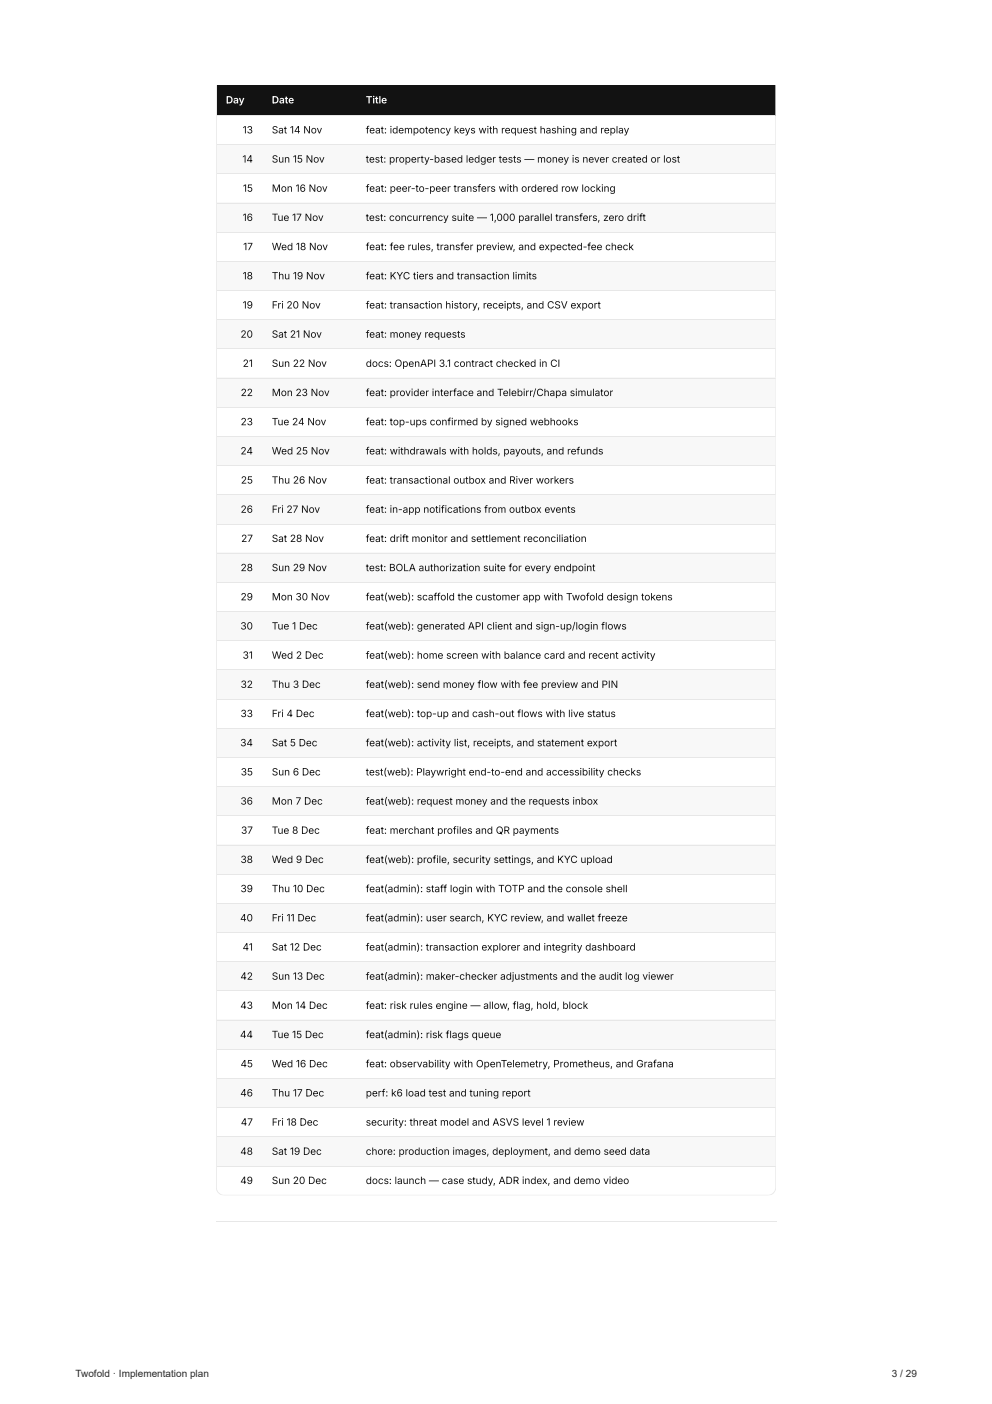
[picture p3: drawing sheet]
<svg xmlns="http://www.w3.org/2000/svg" width="210mm" height="297mm" viewBox="0 0 210 297" stroke-linecap="round" stroke-linejoin="round" font-family="sans-serif">
<defs><g id="words">
<g font-size="2.1" fill="#fff">
<text x="47.8" y="21.9">Day</text>
<text x="57.5" y="21.9">Date</text>
<text x="77.4" y="21.9">Title</text>
</g>
<g font-size="2.1" fill="#0b1220">
<text x="51.3" y="28.2">13</text>
<text x="57.5" y="28.2">Sat 14 Nov</text>
<text x="77.4" y="28.2">feat: idempotency keys with request hashing and replay</text>
<text x="51.3" y="34.4">14</text>
<text x="57.5" y="34.4">Sun 15 Nov</text>
<text x="77.4" y="34.4">test: property-based ledger tests — money is never created or lost</text>
<text x="51.4" y="40.6">15</text>
<text x="57.5" y="40.6">Mon 16 Nov</text>
<text x="77.4" y="40.6">feat: peer-to-peer transfers with ordered row locking</text>
<text x="51.3" y="46.7">16</text>
<text x="57.5" y="46.7">Tue 17 Nov</text>
<text x="77.4" y="46.7">test: concurrency suite — 1,000 parallel transfers, zero drift</text>
<text x="51.5" y="52.9">17</text>
<text x="57.5" y="52.9">Wed 18 Nov</text>
<text x="77.4" y="52.9">feat: fee rules, transfer preview, and expected-fee check</text>
<text x="51.3" y="59.1">18</text>
<text x="57.5" y="59.1">Thu 19 Nov</text>
<text x="77.4" y="59.1">feat: KYC tiers and transaction limits</text>
<text x="51.3" y="65.3">19</text>
<text x="57.5" y="65.3">Fri 20 Nov</text>
<text x="77.4" y="65.3">feat: transaction history, receipts, and CSV export</text>
<text x="50.9" y="71.4">20</text>
<text x="57.5" y="71.4">Sat 21 Nov</text>
<text x="77.4" y="71.4">feat: money requests</text>
<text x="51.4" y="77.6">21</text>
<text x="57.5" y="77.6">Sun 22 Nov</text>
<text x="77.4" y="77.6">docs: OpenAPI 3.1 contract checked in CI</text>
<text x="50.9" y="83.8">22</text>
<text x="57.5" y="83.8">Mon 23 Nov</text>
<text x="77.4" y="83.8">feat: provider interface and Telebirr/Chapa simulator</text>
<text x="50.9" y="90">23</text>
<text x="57.5" y="90">Tue 24 Nov</text>
<text x="77.4" y="90">feat: top-ups confirmed by signed webhooks</text>
<text x="50.9" y="96.1">24</text>
<text x="57.5" y="96.1">Wed 25 Nov</text>
<text x="77.4" y="96.1">feat: withdrawals with holds, payouts, and refunds</text>
<text x="51" y="102.3">25</text>
<text x="57.5" y="102.3">Thu 26 Nov</text>
<text x="77.4" y="102.3">feat: transactional outbox and River workers</text>
<text x="50.9" y="108.5">26</text>
<text x="57.5" y="108.5">Fri 27 Nov</text>
<text x="77.4" y="108.5">feat: in-app notifications from outbox events</text>
<text x="51" y="114.7">27</text>
<text x="57.5" y="114.7">Sat 28 Nov</text>
<text x="77.4" y="114.7">feat: drift monitor and settlement reconciliation</text>
<text x="50.9" y="120.8">28</text>
<text x="57.5" y="120.8">Sun 29 Nov</text>
<text x="77.4" y="120.8">test: BOLA authorization suite for every endpoint</text>
<text x="50.9" y="127">29</text>
<text x="57.5" y="127">Mon 30 Nov</text>
<text x="77.4" y="127">feat(web): scaffold the customer app with Twofold design tokens</text>
<text x="50.9" y="133.2">30</text>
<text x="57.5" y="133.2">Tue 1 Dec</text>
<text x="77.4" y="133.2">feat(web): generated API client and sign-up/login flows</text>
<text x="51.3" y="139.3">31</text>
<text x="57.5" y="139.3">Wed 2 Dec</text>
<text x="77.4" y="139.3">feat(web): home screen with balance card and recent activity</text>
<text x="50.9" y="145.5">32</text>
<text x="57.5" y="145.5">Thu 3 Dec</text>
<text x="77.4" y="145.5">feat(web): send money flow with fee preview and PIN</text>
<text x="50.9" y="151.7">33</text>
<text x="57.5" y="151.7">Fri 4 Dec</text>
<text x="77.4" y="151.7">feat(web): top-up and cash-out flows with live status</text>
<text x="50.8" y="157.9">34</text>
<text x="57.5" y="157.9">Sat 5 Dec</text>
<text x="77.4" y="157.9">feat(web): activity list, receipts, and statement export</text>
<text x="50.9" y="164">35</text>
<text x="57.5" y="164">Sun 6 Dec</text>
<text x="77.4" y="164">test(web): Playwright end-to-end and accessibility checks</text>
<text x="50.9" y="170.2">36</text>
<text x="57.5" y="170.2">Mon 7 Dec</text>
<text x="77.4" y="170.2">feat(web): request money and the requests inbox</text>
<text x="51" y="176.4">37</text>
<text x="57.5" y="176.4">Tue 8 Dec</text>
<text x="77.4" y="176.4">feat: merchant profiles and QR payments</text>
<text x="50.9" y="182.6">38</text>
<text x="57.5" y="182.6">Wed 9 Dec</text>
<text x="77.4" y="182.6">feat(web): profile, security settings, and KYC upload</text>
<text x="50.9" y="188.7">39</text>
<text x="57.5" y="188.7">Thu 10 Dec</text>
<text x="77.4" y="188.7">feat(admin): staff login with TOTP and the console shell</text>
<text x="50.8" y="194.9">40</text>
<text x="57.5" y="194.9">Fri 11 Dec</text>
<text x="77.4" y="194.9">feat(admin): user search, KYC review, and wallet freeze</text>
<text x="51.3" y="201.1">41</text>
<text x="57.5" y="201.1">Sat 12 Dec</text>
<text x="77.4" y="201.1">feat(admin): transaction explorer and integrity dashboard</text>
<text x="50.9" y="207.3">42</text>
<text x="57.5" y="207.3">Sun 13 Dec</text>
<text x="77.4" y="207.3">feat(admin): maker-checker adjustments and the audit log viewer</text>
<text x="50.8" y="213.4">43</text>
<text x="57.5" y="213.4">Mon 14 Dec</text>
<text x="77.4" y="213.4">feat: risk rules engine — allow, flag, hold, block</text>
<text x="50.8" y="219.6">44</text>
<text x="57.5" y="219.6">Tue 15 Dec</text>
<text x="77.4" y="219.6">feat(admin): risk flags queue</text>
<text x="50.9" y="225.8">45</text>
<text x="57.5" y="225.8">Wed 16 Dec</text>
<text x="77.4" y="225.8">feat: observability with OpenTelemetry, Prometheus, and Grafana</text>
<text x="50.8" y="232">46</text>
<text x="57.5" y="232">Thu 17 Dec</text>
<text x="77.4" y="232">perf: k6 load test and tuning report</text>
<text x="50.9" y="238.1">47</text>
<text x="57.5" y="238.1">Fri 18 Dec</text>
<text x="77.4" y="238.1">security: threat model and ASVS level 1 review</text>
<text x="50.8" y="244.3">48</text>
<text x="57.5" y="244.3">Sat 19 Dec</text>
<text x="77.4" y="244.3">chore: production images, deployment, and demo seed data</text>
<text x="50.8" y="250.5">49</text>
<text x="57.5" y="250.5">Sun 20 Dec</text>
<text x="77.4" y="250.5">docs: launch — case study, ADR index, and demo video</text>
</g>
<g font-size="2.1" fill="#252931">
<text x="16" y="291.3">Twofold · Implementation plan</text>
<text x="188.7" y="291.3">3 / 29</text>
</g>
</g></defs>
<g fill="#e4e7ec">
<path d="M45.7 251.9h118.5v1h-118.5z"/>
<path d="M163.2 18h1v234.9h-1z"/>
<path d="M45.7 18h1v234.9h-1z"/>
</g>
<g fill="#0b1220">
<path d="M45.9 18h9.7v6.3h-9.7z"/>
<path d="M55.6 18h19.7v6.3h-19.7z"/>
<path d="M75.3 18h88.7v6.3h-88.7z"/>
</g>
<path d="M45.9 24.4h118.1" fill="none" stroke="#e4e7ec" stroke-width=".21"/>
<path d="M45.9 30.5h9.7v6.2h-9.7z" fill="#f7f8fa"/>
<path d="M45.9 30.6h9.7" fill="none" stroke="#e4e7ec" stroke-width=".21"/>
<path d="M55.6 30.5h19.7v6.2h-19.7z" fill="#f7f8fa"/>
<path d="M55.6 30.6h19.7" fill="none" stroke="#e4e7ec" stroke-width=".21"/>
<path d="M75.3 30.5h88.7v6.2h-88.7z" fill="#f7f8fa"/>
<path d="M45.9 36.8h118.1M75.3 30.6h88.7" fill="none" stroke="#e4e7ec" stroke-width=".21"/>
<path d="M45.9 42.9h9.7v6.1h-9.7z" fill="#f7f8fa"/>
<path d="M45.9 43h9.7" fill="none" stroke="#e4e7ec" stroke-width=".21"/>
<path d="M55.6 42.9h19.7v6.1h-19.7z" fill="#f7f8fa"/>
<path d="M55.6 43h19.7" fill="none" stroke="#e4e7ec" stroke-width=".21"/>
<path d="M75.3 42.9h88.7v6.1h-88.7z" fill="#f7f8fa"/>
<path d="M45.9 49.1h118.1M75.3 43h88.7" fill="none" stroke="#e4e7ec" stroke-width=".21"/>
<path d="M45.9 55.2h9.7v6.2h-9.7z" fill="#f7f8fa"/>
<path d="M45.9 55.3h9.7" fill="none" stroke="#e4e7ec" stroke-width=".21"/>
<path d="M55.6 55.2h19.7v6.2h-19.7z" fill="#f7f8fa"/>
<path d="M55.6 55.3h19.7" fill="none" stroke="#e4e7ec" stroke-width=".21"/>
<path d="M75.3 55.2h88.7v6.2h-88.7z" fill="#f7f8fa"/>
<path d="M75.3 55.3h88.7M45.9 61.5h118.1" fill="none" stroke="#e4e7ec" stroke-width=".21"/>
<path d="M45.9 67.6h9.7v6.1h-9.7z" fill="#f7f8fa"/>
<path d="M45.9 67.6h9.7" fill="none" stroke="#e4e7ec" stroke-width=".21"/>
<path d="M55.6 67.6h19.7v6.1h-19.7z" fill="#f7f8fa"/>
<path d="M55.6 67.6h19.7" fill="none" stroke="#e4e7ec" stroke-width=".21"/>
<path d="M75.3 67.6h88.7v6.1h-88.7z" fill="#f7f8fa"/>
<path d="M45.9 73.8h118.1M75.3 67.6h88.7" fill="none" stroke="#e4e7ec" stroke-width=".21"/>
<path d="M45.9 79.9h9.7v6.2h-9.7z" fill="#f7f8fa"/>
<path d="M45.9 80h9.7" fill="none" stroke="#e4e7ec" stroke-width=".21"/>
<path d="M55.6 79.9h19.7v6.2h-19.7z" fill="#f7f8fa"/>
<path d="M55.6 80h19.7" fill="none" stroke="#e4e7ec" stroke-width=".21"/>
<path d="M75.3 79.9h88.7v6.2h-88.7z" fill="#f7f8fa"/>
<path d="M75.3 80h88.7M45.9 86.2h118.1" fill="none" stroke="#e4e7ec" stroke-width=".21"/>
<path d="M45.9 92.3h9.7v6.1h-9.7z" fill="#f7f8fa"/>
<path d="M45.9 92.3h9.7" fill="none" stroke="#e4e7ec" stroke-width=".21"/>
<path d="M55.6 92.3h19.7v6.1h-19.7z" fill="#f7f8fa"/>
<path d="M55.6 92.3h19.7" fill="none" stroke="#e4e7ec" stroke-width=".21"/>
<path d="M75.3 92.3h88.7v6.1h-88.7z" fill="#f7f8fa"/>
<path d="M45.9 98.5h118.1M75.3 92.3h88.7" fill="none" stroke="#e4e7ec" stroke-width=".21"/>
<path d="M45.9 104.6h9.7v6.2h-9.7z" fill="#f7f8fa"/>
<path d="M45.9 104.7h9.7" fill="none" stroke="#e4e7ec" stroke-width=".21"/>
<path d="M55.6 104.6h19.7v6.2h-19.7z" fill="#f7f8fa"/>
<path d="M55.6 104.7h19.7" fill="none" stroke="#e4e7ec" stroke-width=".21"/>
<path d="M75.3 104.6h88.7v6.2h-88.7z" fill="#f7f8fa"/>
<path d="M45.9 110.9h118.1M75.3 104.7h88.7" fill="none" stroke="#e4e7ec" stroke-width=".21"/>
<path d="M45.9 116.9h9.7v6.2h-9.7z" fill="#f7f8fa"/>
<path d="M45.9 117h9.7" fill="none" stroke="#e4e7ec" stroke-width=".21"/>
<path d="M55.6 116.9h19.7v6.2h-19.7z" fill="#f7f8fa"/>
<path d="M55.6 117h19.7" fill="none" stroke="#e4e7ec" stroke-width=".21"/>
<path d="M75.3 116.9h88.7v6.2h-88.7z" fill="#f7f8fa"/>
<path d="M75.3 117h88.7M45.9 123.2h118.1" fill="none" stroke="#e4e7ec" stroke-width=".21"/>
<path d="M45.9 129.3h9.7v6.2h-9.7z" fill="#f7f8fa"/>
<path d="M45.9 129.4h9.7" fill="none" stroke="#e4e7ec" stroke-width=".21"/>
<path d="M55.6 129.3h19.7v6.2h-19.7z" fill="#f7f8fa"/>
<path d="M55.6 129.4h19.7" fill="none" stroke="#e4e7ec" stroke-width=".21"/>
<path d="M75.3 129.3h88.7v6.2h-88.7z" fill="#f7f8fa"/>
<path d="M45.9 135.6h118.1M75.3 129.4h88.7" fill="none" stroke="#e4e7ec" stroke-width=".21"/>
<path d="M45.9 141.6h9.7v6.2h-9.7z" fill="#f7f8fa"/>
<path d="M45.9 141.7h9.7" fill="none" stroke="#e4e7ec" stroke-width=".21"/>
<path d="M55.6 141.6h19.7v6.2h-19.7z" fill="#f7f8fa"/>
<path d="M55.6 141.7h19.7" fill="none" stroke="#e4e7ec" stroke-width=".21"/>
<path d="M75.3 141.6h88.7v6.2h-88.7z" fill="#f7f8fa"/>
<path d="M45.9 147.9h118.1M75.3 141.7h88.7" fill="none" stroke="#e4e7ec" stroke-width=".21"/>
<path d="M45.9 154h9.7v6.2h-9.7z" fill="#f7f8fa"/>
<path d="M45.9 154.1h9.7" fill="none" stroke="#e4e7ec" stroke-width=".21"/>
<path d="M55.6 154h19.7v6.2h-19.7z" fill="#f7f8fa"/>
<path d="M55.6 154.1h19.7" fill="none" stroke="#e4e7ec" stroke-width=".21"/>
<path d="M75.3 154h88.7v6.2h-88.7z" fill="#f7f8fa"/>
<path d="M75.3 154.1h88.7M45.9 160.2h118.1" fill="none" stroke="#e4e7ec" stroke-width=".21"/>
<path d="M45.9 166.3h9.7v6.2h-9.7z" fill="#f7f8fa"/>
<path d="M45.9 166.4h9.7" fill="none" stroke="#e4e7ec" stroke-width=".21"/>
<path d="M55.6 166.3h19.7v6.2h-19.7z" fill="#f7f8fa"/>
<path d="M55.6 166.4h19.7" fill="none" stroke="#e4e7ec" stroke-width=".21"/>
<path d="M75.3 166.3h88.7v6.2h-88.7z" fill="#f7f8fa"/>
<path d="M45.9 172.6h118.1M75.3 166.4h88.7" fill="none" stroke="#e4e7ec" stroke-width=".21"/>
<path d="M45.9 178.7h9.7v6.2h-9.7z" fill="#f7f8fa"/>
<path d="M45.9 178.8h9.7" fill="none" stroke="#e4e7ec" stroke-width=".21"/>
<path d="M55.6 178.7h19.7v6.2h-19.7z" fill="#f7f8fa"/>
<path d="M55.6 178.8h19.7" fill="none" stroke="#e4e7ec" stroke-width=".21"/>
<path d="M75.3 178.7h88.7v6.2h-88.7z" fill="#f7f8fa"/>
<path d="M75.3 178.8h88.7M45.9 184.9h118.1" fill="none" stroke="#e4e7ec" stroke-width=".21"/>
<path d="M45.9 191h9.7v6.2h-9.7z" fill="#f7f8fa"/>
<path d="M45.9 191.1h9.7" fill="none" stroke="#e4e7ec" stroke-width=".21"/>
<path d="M55.6 191h19.7v6.2h-19.7z" fill="#f7f8fa"/>
<path d="M55.6 191.1h19.7" fill="none" stroke="#e4e7ec" stroke-width=".21"/>
<path d="M75.3 191h88.7v6.2h-88.7z" fill="#f7f8fa"/>
<path d="M45.9 197.3h118.1M75.3 191.1h88.7" fill="none" stroke="#e4e7ec" stroke-width=".21"/>
<path d="M45.9 203.4h9.7v6.2h-9.7z" fill="#f7f8fa"/>
<path d="M45.9 203.5h9.7" fill="none" stroke="#e4e7ec" stroke-width=".21"/>
<path d="M55.6 203.4h19.7v6.2h-19.7z" fill="#f7f8fa"/>
<path d="M55.6 203.5h19.7" fill="none" stroke="#e4e7ec" stroke-width=".21"/>
<path d="M75.3 203.4h88.7v6.2h-88.7z" fill="#f7f8fa"/>
<path d="M45.9 209.6h118.1M75.3 203.5h88.7" fill="none" stroke="#e4e7ec" stroke-width=".21"/>
<path d="M45.9 215.7h9.7v6.2h-9.7z" fill="#f7f8fa"/>
<path d="M45.9 215.8h9.7" fill="none" stroke="#e4e7ec" stroke-width=".21"/>
<path d="M55.6 215.7h19.7v6.2h-19.7z" fill="#f7f8fa"/>
<path d="M55.6 215.8h19.7" fill="none" stroke="#e4e7ec" stroke-width=".21"/>
<path d="M75.3 215.7h88.7v6.2h-88.7z" fill="#f7f8fa"/>
<path d="M75.3 215.8h88.7M45.9 222h118.1" fill="none" stroke="#e4e7ec" stroke-width=".21"/>
<path d="M45.9 228.1h9.7v6.1h-9.7z" fill="#f7f8fa"/>
<path d="M45.9 228.2h9.7" fill="none" stroke="#e4e7ec" stroke-width=".21"/>
<path d="M55.6 228.1h19.7v6.1h-19.7z" fill="#f7f8fa"/>
<path d="M55.6 228.2h19.7" fill="none" stroke="#e4e7ec" stroke-width=".21"/>
<path d="M75.3 228.1h88.7v6.1h-88.7z" fill="#f7f8fa"/>
<path d="M45.9 234.3h118.1M75.3 228.2h88.7" fill="none" stroke="#e4e7ec" stroke-width=".21"/>
<path d="M45.9 240.4h9.7v6.2h-9.7z" fill="#f7f8fa"/>
<path d="M45.9 240.5h9.7" fill="none" stroke="#e4e7ec" stroke-width=".21"/>
<path d="M55.6 240.4h19.7v6.2h-19.7z" fill="#f7f8fa"/>
<path d="M55.6 240.5h19.7" fill="none" stroke="#e4e7ec" stroke-width=".21"/>
<path d="M75.3 240.4h88.7v6.2h-88.7z" fill="#f7f8fa"/>
<path d="M45.7 258.3h118.5M45.9 246.7h118.1M75.3 240.5h88.7" fill="none" stroke="#e4e7ec" stroke-width=".21"/>
<use href="#words"/>
</svg>
